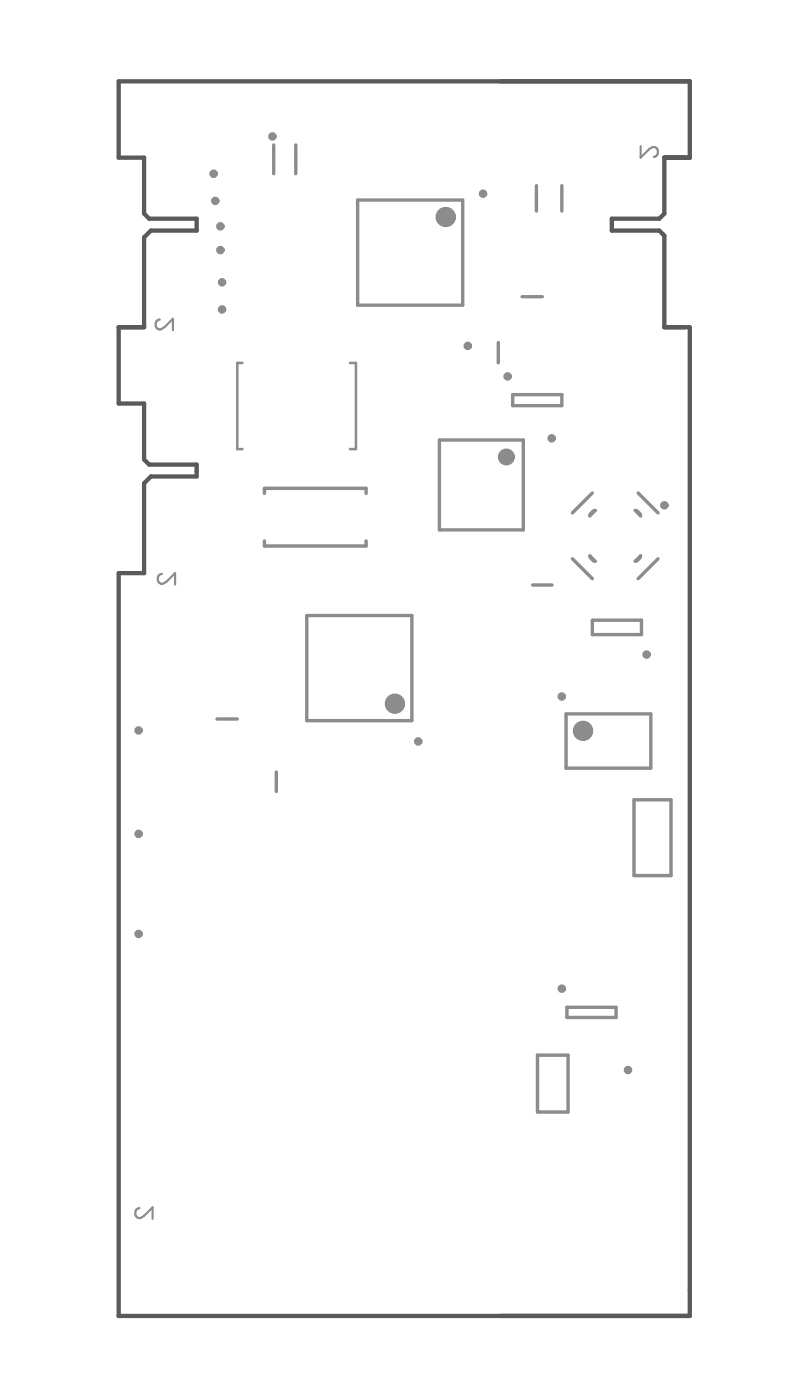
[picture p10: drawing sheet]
<svg xmlns="http://www.w3.org/2000/svg" width="159mm" height="275mm" viewBox="0 0 159 275" stroke-linecap="round" stroke-linejoin="round" font-family="sans-serif">
<circle cx="23.3" cy="258.3" r=".42" fill="#5a5a5a"/>
<path d="M23.3 16h112v14.9h-5v11l-1 1h-9.3v2.4h9.3l1 1v17.9h5v194.1h-112v-145.8h5v-17.6l1.3-1.4h9v-2.3h-9.3l-1-1v-11h-5v-15h5v-17.6l1.3-1.3h9v-2.4h-9.3l-1-1v-11h-5z" fill="none" stroke="#5a5a5a" stroke-width=".84"/>
<path d="M51.9 96.9v-1h19.9v1M51.9 106.2v1h19.9v-1M124.4 157h7.2v14.9h-7.2zM105.4 207.1h6v11.2h-6z" fill="none" stroke="#8c8c8c" stroke-width=".67"/>
<path d="M47.6 71.2h-1v17h1M68.7 71.2h1.1v17h-1.1" fill="none" stroke="#8c8c8c" stroke-width=".5"/>
<g fill="none" stroke="#8c8c8c" stroke-width=".66">
<path d="M53.7 28.5v5.6M58 28.5v5.6M70.2 39.3h20.6v20.6h-20.6zM105.2 36.4v5M110.2 36.4v5M102.4 58.2h4M97.8 67.2v4M100.6 77.5h9.6v2.1h-9.6zM86.2 86.4h16.5v17.6h-16.5zM116.2 96.8l-3.9 3.9M125.2 96.8l3.9 3.9M104.5 114.8h3.8"/>
<path d="M112.3 109.7l3.9 3.9M115.7 109.3l.9 .9M115.7 109.1l1.1 1.1M116.6 100.2l-.9 .8M116.8 100.2l-1.1 1.1M124.6 100.2l1.1 1.1M124.8 100.2l.9 .8M125.7 109.1l-1.1 1.1M125.7 109.3l-.9 .9M129.1 109.7l-3.9 3.9M60.2 120.8h20.6v20.7h-20.6zM116.2 121.7h9.6v2.9h-9.6z"/>
<path d="M42.6 141.1h4M54.2 151.5v3.9M111.1 140.1h16.6v10.7h-16.6zM111.2 197.7h9.7v2h-9.7z"/>
</g>
<path d="M125.7 28.7v2.2l1.6-1.6a1.01 1.01 0 0 1 1.6-.1l.2 .3v.6a.84 .84 0 0 1-.8 .7M31.3 62.7a.84 .84 0 0 0-.8 .7v.6a.83 .83 0 0 0 1.3 .5l2.1-1.9v2.2M31.8 112.7a.84 .84 0 0 0-.8 .6v.7a.83 .83 0 0 0 1.3 .4l2-1.9v2.3M27.4 237.2a.84 .84 0 0 0-.8 .6v.7a.83 .83 0 0 0 1.2 .4l2.1-1.9v2.3" fill="none" stroke="#8c8c8c" stroke-width=".42"/>
<g fill="none" stroke="#8c8c8c" stroke-width=".83">
<circle cx="41.9" cy="34.1" r=".42"/>
<circle cx="42.2" cy="39.4" r=".42"/>
<circle cx="53.4" cy="26.8" r=".42"/>
<circle cx="94.8" cy="38" r=".42"/>
<circle cx="43.2" cy="44.4" r=".42"/>
<circle cx="43.2" cy="49.1" r=".42"/>
<circle cx="43.6" cy="55.4" r=".42"/>
<circle cx="43.6" cy="60.7" r=".42"/>
<circle cx="91.8" cy="67.9" r=".42"/>
<circle cx="99.6" cy="73.9" r=".42"/>
<circle cx="108.2" cy="86" r=".42"/>
<circle cx="130.3" cy="99.2" r=".42"/>
<circle cx="110.2" cy="136.7" r=".42"/>
<circle cx="126.8" cy="128.5" r=".42"/>
<circle cx="27.2" cy="143.4" r=".42"/>
<circle cx="82" cy="145.5" r=".42"/>
<circle cx="27.2" cy="163.7" r=".42"/>
<circle cx="27.2" cy="183.3" r=".42"/>
<circle cx="110.2" cy="194.1" r=".42"/>
<circle cx="123.2" cy="210" r=".42"/>
</g>
<g fill="none" stroke="#8c8c8c" stroke-width="2">
<circle cx="87.4" cy="42.6" r="1"/>
<circle cx="77.5" cy="138.1" r="1"/>
<circle cx="114.4" cy="143.5" r="1"/>
</g>
<circle cx="99.3" cy="89.7" r=".83" fill="none" stroke="#8c8c8c" stroke-width="1.7"/>
</svg>
